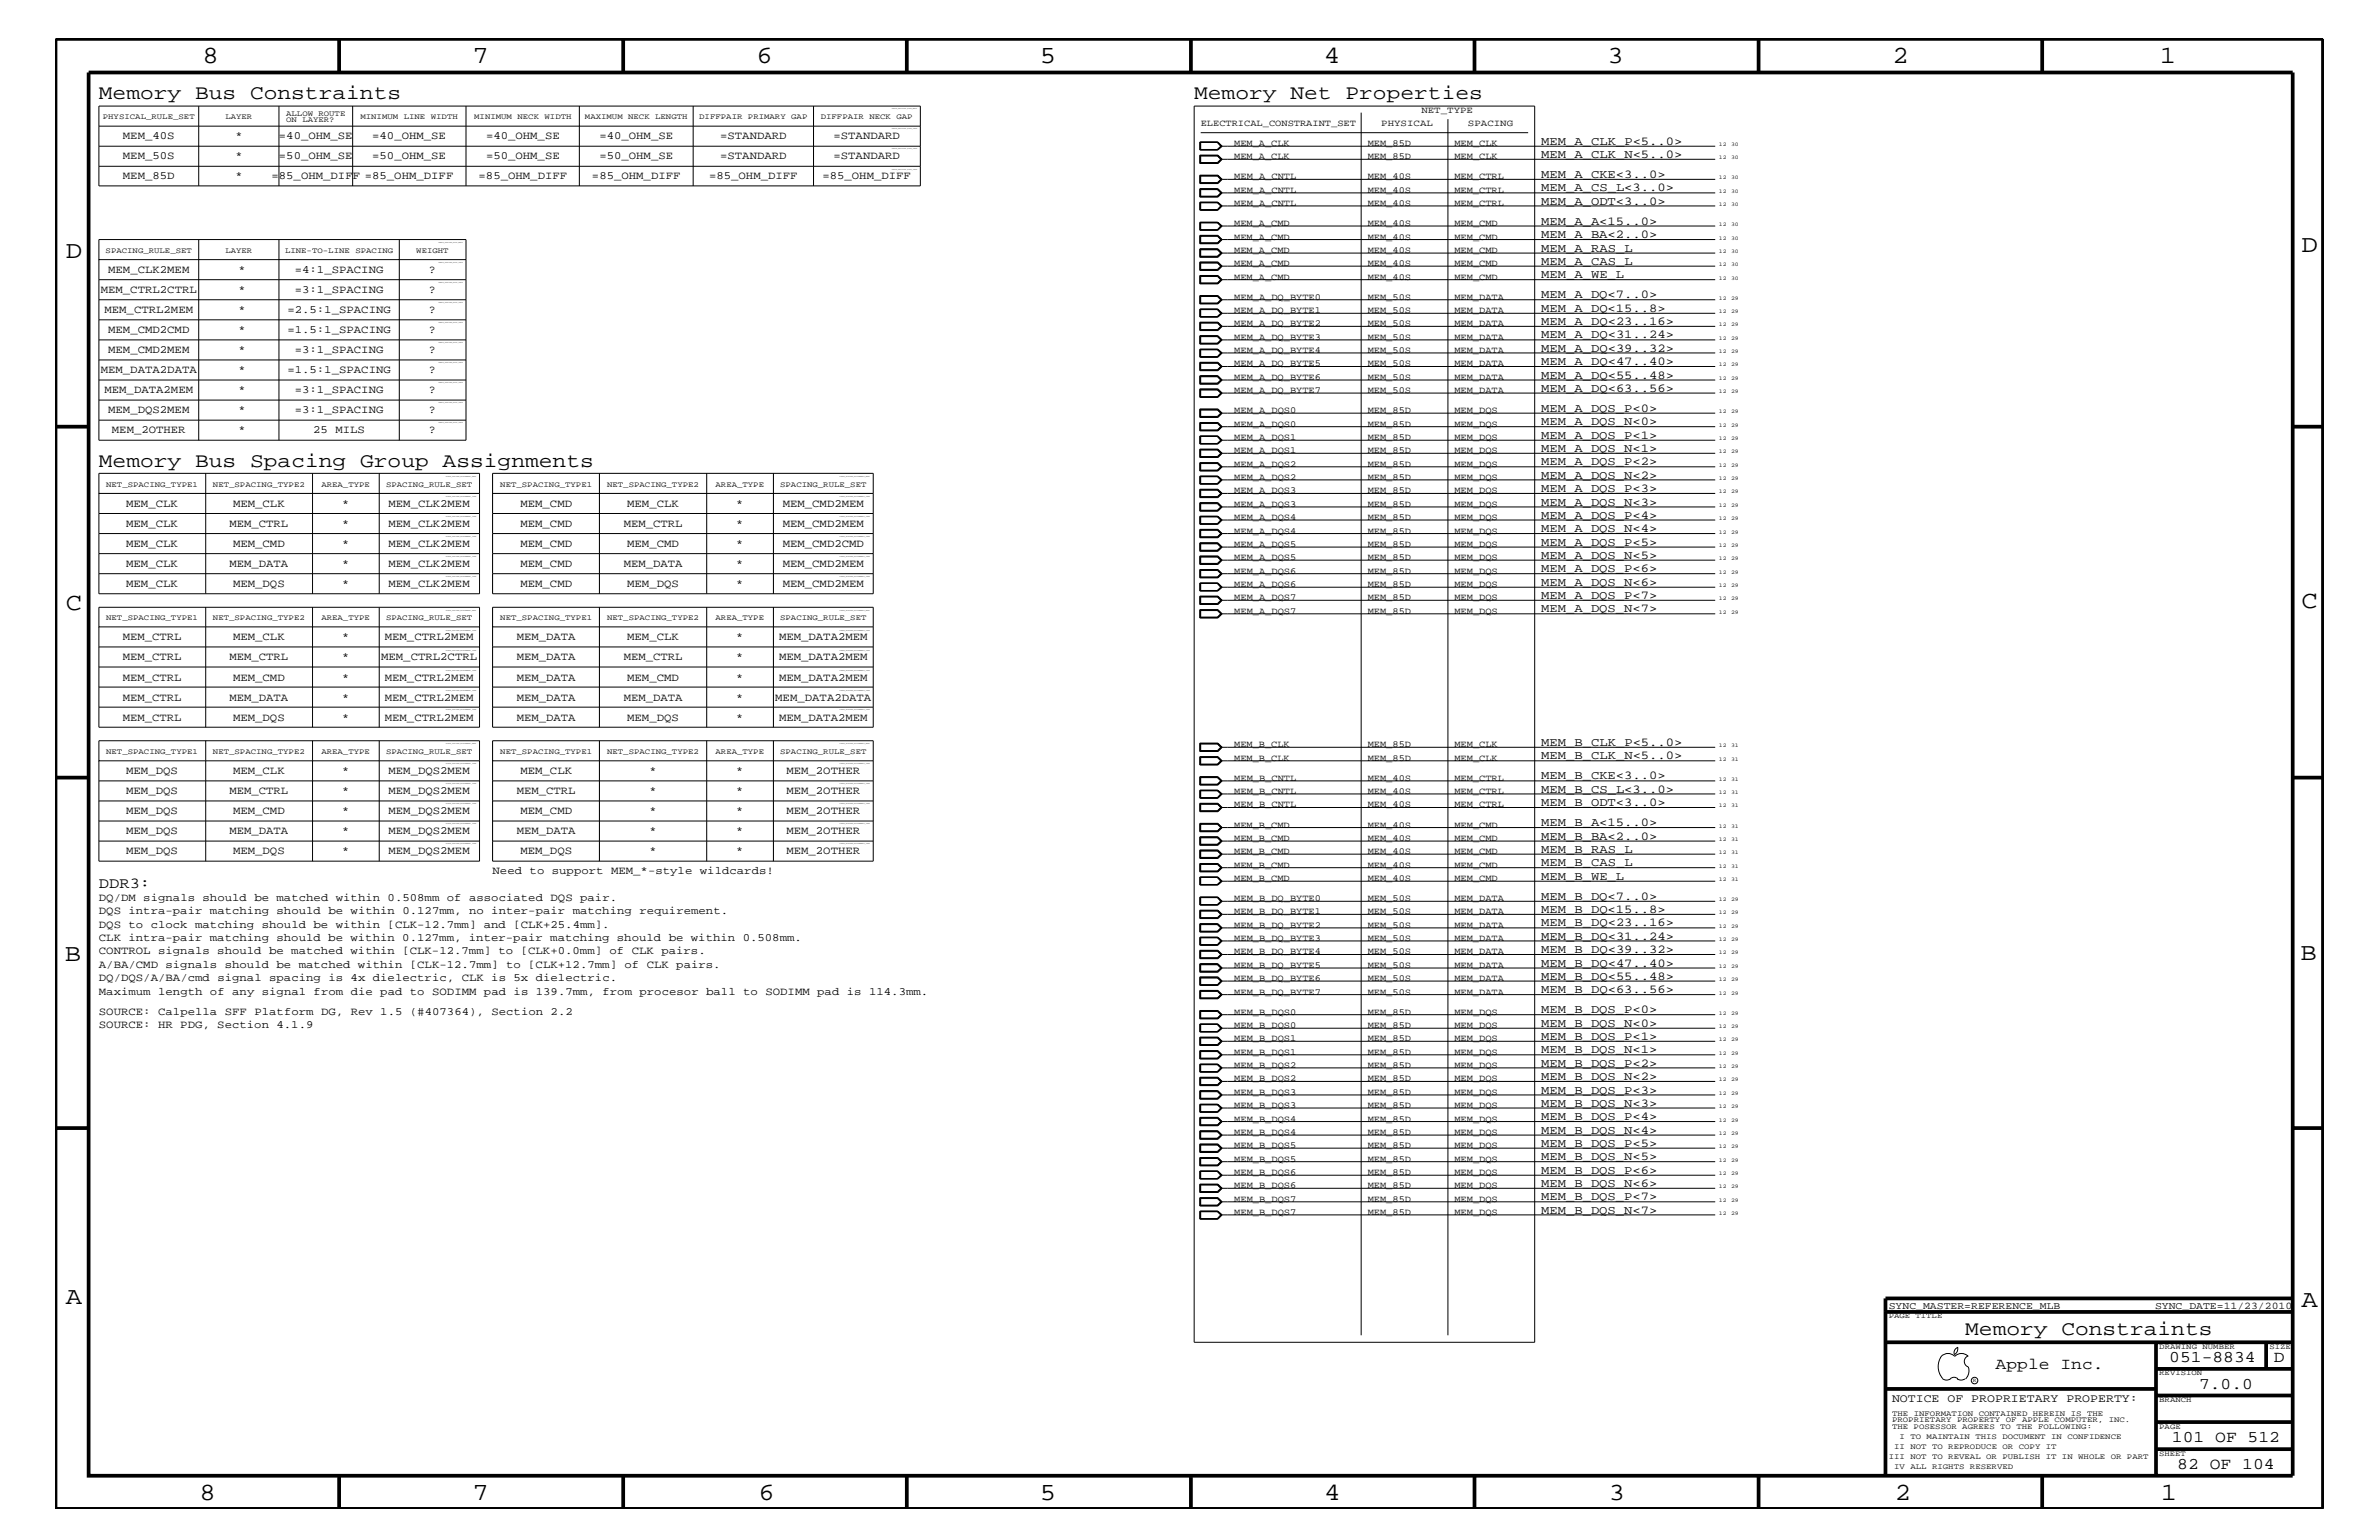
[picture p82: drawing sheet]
<svg xmlns="http://www.w3.org/2000/svg" width="432mm" height="279mm" viewBox="0 0 432 279" stroke-linecap="round" stroke-linejoin="round" font-family="sans-serif">
<defs><g id="words">
<g font-size="4.5">
<text x="36.7" y="11.5">8</text>
<text x="85.8" y="11.5">7</text>
<text x="137.3" y="11.5">6</text>
<text x="188.7" y="11.5">5</text>
<text x="240.3" y="11.5">4</text>
<text x="291.8" y="11.5">3</text>
<text x="343.5" y="11.5">2</text>
<text x="392" y="11.5">1</text>
<text x="11.9" y="46.8">D</text>
<text x="417.7" y="45.7">D</text>
<text x="11.9" y="110.6">C</text>
<text x="417.7" y="110.3">C</text>
<text x="11.8" y="174.3">B</text>
<text x="417.6" y="174.2">B</text>
<text x="11.9" y="236.7">A</text>
<text x="417.7" y="237.1">A</text>
<text x="36.2" y="272.1">8</text>
<text x="85.8" y="272.1">7</text>
<text x="137.7" y="272.1">6</text>
<text x="188.7" y="272.1">5</text>
<text x="240.4" y="272.1">4</text>
<text x="292" y="272.1">3</text>
<text x="343.9" y="272.1">2</text>
<text x="392.2" y="272.1">1</text>
</g>
<g font-size="3.7">
<text x="17.9" y="18">Memory Bus Constraints</text>
<text x="216.7" y="18">Memory Net Properties</text>
<text x="17.9" y="84.7">Memory Bus Spacing Group Assignments</text>
<text x="356.7" y="242.3">Memory Constraints</text>
</g>
<g font-size="3">
<text x="362.2" y="248.4">Apple Inc.</text>
<text x="393.7" y="247.1">051-8834</text>
<text x="399.2" y="252">7.0.0</text>
<text x="412.7" y="247.1">D</text>
<text x="394.2" y="261.6">101 OF 512</text>
<text x="395.2" y="266.6">82 OF 104</text>
</g>
<text font-size="2.8" x="17.9" y="161.1">DDR3:</text>
<g font-size="2.2">
<text x="279.7" y="26.3">MEM_A_CLK_P&lt;5..0&gt;</text>
<text x="279.7" y="28.6">MEM_A_CLK_N&lt;5..0&gt;</text>
<text x="279.7" y="34.7">MEM_A_CS_L&lt;3..0&gt;</text>
<text x="279.7" y="32.3">MEM_A_CKE&lt;3..0&gt;</text>
<text x="279.7" y="37.2">MEM_A_ODT&lt;3..0&gt;</text>
<text x="279.7" y="40.8">MEM_A_A&lt;15..0&gt;</text>
<text x="279.7" y="45.7">MEM_A_RAS_L</text>
<text x="279.7" y="43.2">MEM_A_BA&lt;2..0&gt;</text>
<text x="279.7" y="50.5">MEM_A_WE_L</text>
<text x="279.7" y="48">MEM_A_CAS_L</text>
<text x="279.7" y="54.1">MEM_A_DQ&lt;7..0&gt;</text>
<text x="279.7" y="56.6">MEM_A_DQ&lt;15..8&gt;</text>
<text x="279.7" y="59">MEM_A_DQ&lt;23..16&gt;</text>
<text x="279.7" y="61.4">MEM_A_DQ&lt;31..24&gt;</text>
<text x="279.7" y="63.9">MEM_A_DQ&lt;39..32&gt;</text>
<text x="279.7" y="66.2">MEM_A_DQ&lt;47..40&gt;</text>
<text x="279.7" y="68.7">MEM_A_DQ&lt;55..48&gt;</text>
<text x="279.7" y="71.1">MEM_A_DQ&lt;63..56&gt;</text>
<text x="279.7" y="74.7">MEM_A_DQS_P&lt;0&gt;</text>
<text x="279.7" y="77.2">MEM_A_DQS_N&lt;0&gt;</text>
<text x="279.7" y="79.6">MEM_A_DQS_P&lt;1&gt;</text>
<text x="279.7" y="82">MEM_A_DQS_N&lt;1&gt;</text>
<text x="279.7" y="84.4">MEM_A_DQS_P&lt;2&gt;</text>
<text x="279.7" y="89.3">MEM_A_DQS_P&lt;3&gt;</text>
<text x="279.7" y="86.9">MEM_A_DQS_N&lt;2&gt;</text>
<text x="279.7" y="91.7">MEM_A_DQS_N&lt;3&gt;</text>
<text x="279.7" y="94.2">MEM_A_DQS_P&lt;4&gt;</text>
<text x="279.7" y="96.5">MEM_A_DQS_N&lt;4&gt;</text>
<text x="279.7" y="101.4">MEM_A_DQS_N&lt;5&gt;</text>
<text x="279.7" y="99">MEM_A_DQS_P&lt;5&gt;</text>
<text x="279.7" y="103.8">MEM_A_DQS_P&lt;6&gt;</text>
<text x="279.7" y="106.3">MEM_A_DQS_N&lt;6&gt;</text>
<text x="279.7" y="111.1">MEM_A_DQS_N&lt;7&gt;</text>
<text x="279.7" y="108.7">MEM_A_DQS_P&lt;7&gt;</text>
<text x="279.7" y="135.3">MEM_B_CLK_P&lt;5..0&gt;</text>
<text x="279.7" y="137.8">MEM_B_CLK_N&lt;5..0&gt;</text>
<text x="279.7" y="143.9">MEM_B_CS_L&lt;3..0&gt;</text>
<text x="279.7" y="141.4">MEM_B_CKE&lt;3..0&gt;</text>
<text x="279.7" y="149.9">MEM_B_A&lt;15..0&gt;</text>
<text x="279.7" y="146.2">MEM_B_ODT&lt;3..0&gt;</text>
<text x="279.7" y="152.3">MEM_B_BA&lt;2..0&gt;</text>
<text x="279.7" y="154.7">MEM_B_RAS_L</text>
<text x="279.7" y="157.2">MEM_B_CAS_L</text>
<text x="279.7" y="159.6">MEM_B_WE_L</text>
<text x="279.7" y="163.3">MEM_B_DQ&lt;7..0&gt;</text>
<text x="279.7" y="165.6">MEM_B_DQ&lt;15..8&gt;</text>
<text x="279.7" y="168.1">MEM_B_DQ&lt;23..16&gt;</text>
<text x="279.7" y="170.5">MEM_B_DQ&lt;31..24&gt;</text>
<text x="279.7" y="172.9">MEM_B_DQ&lt;39..32&gt;</text>
<text x="279.7" y="175.4">MEM_B_DQ&lt;47..40&gt;</text>
<text x="279.7" y="177.7">MEM_B_DQ&lt;55..48&gt;</text>
<text x="279.7" y="180.2">MEM_B_DQ&lt;63..56&gt;</text>
<text x="279.7" y="183.8">MEM_B_DQS_P&lt;0&gt;</text>
<text x="279.7" y="186.3">MEM_B_DQS_N&lt;0&gt;</text>
<text x="279.7" y="188.7">MEM_B_DQS_P&lt;1&gt;</text>
<text x="279.7" y="191.1">MEM_B_DQS_N&lt;1&gt;</text>
<text x="279.7" y="193.6">MEM_B_DQS_P&lt;2&gt;</text>
<text x="279.7" y="195.9">MEM_B_DQS_N&lt;2&gt;</text>
<text x="279.7" y="198.4">MEM_B_DQS_P&lt;3&gt;</text>
<text x="279.7" y="200.9">MEM_B_DQS_N&lt;3&gt;</text>
<text x="279.7" y="203.2">MEM_B_DQS_P&lt;4&gt;</text>
<text x="279.7" y="205.7">MEM_B_DQS_N&lt;4&gt;</text>
<text x="279.7" y="208.1">MEM_B_DQS_P&lt;5&gt;</text>
<text x="279.7" y="210.5">MEM_B_DQS_N&lt;5&gt;</text>
<text x="279.7" y="213">MEM_B_DQS_P&lt;6&gt;</text>
<text x="279.7" y="215.3">MEM_B_DQS_N&lt;6&gt;</text>
<text x="279.7" y="217.8">MEM_B_DQS_P&lt;7&gt;</text>
<text x="279.7" y="220.2">MEM_B_DQS_N&lt;7&gt;</text>
</g>
<text font-size="2.1" x="343.4" y="254.4">NOTICE OF PROPRIETARY PROPERTY:</text>
<g font-size="2">
<text x="22.3" y="28.9">MEM_50S</text>
<text x="22.3" y="25.3">MEM_40S</text>
<text x="42.7" y="28.9">*</text>
<text x="42.7" y="25.3">*</text>
<text x="50.6" y="28.9">=50_OHM_SE</text>
<text x="50.6" y="25.3">=40_OHM_SE</text>
<text x="67.6" y="28.9">=50_OHM_SE</text>
<text x="67.6" y="25.3">=40_OHM_SE</text>
<text x="88.2" y="28.9">=50_OHM_SE</text>
<text x="88.2" y="25.3">=40_OHM_SE</text>
<text x="108.8" y="28.9">=50_OHM_SE</text>
<text x="108.8" y="25.3">=40_OHM_SE</text>
<text x="130.7" y="28.9">=STANDARD</text>
<text x="130.7" y="25.3">=STANDARD</text>
<text x="151.3" y="28.9">=STANDARD</text>
<text x="151.3" y="25.3">=STANDARD</text>
<text x="22.3" y="32.5">MEM_85D</text>
<text x="42.7" y="32.5">*</text>
<text x="49.3" y="32.5">=85_OHM_DIFF =85_OHM_DIFF</text>
<text x="86.9" y="32.5">=85_OHM_DIFF</text>
<text x="107.4" y="32.5">=85_OHM_DIFF</text>
<text x="128.7" y="32.5">=85_OHM_DIFF</text>
<text x="149.3" y="32.5">=85_OHM_DIFF</text>
<text x="18.3" y="53.2">MEM_CTRL2CTRL</text>
<text x="19.6" y="49.6">MEM_CLK2MEM</text>
<text x="43.3" y="53.2">*</text>
<text x="43.3" y="49.6">*</text>
<text x="53.5" y="53.2">=3:1_SPACING</text>
<text x="53.5" y="49.6">=4:1_SPACING</text>
<text x="77.9" y="53.2">?</text>
<text x="77.9" y="49.6">?</text>
<text x="19" y="56.8">MEM_CTRL2MEM</text>
<text x="43.3" y="56.8">*</text>
<text x="52.2" y="56.8">=2.5:1_SPACING</text>
<text x="77.9" y="56.8">?</text>
<text x="19.6" y="64">MEM_CMD2MEM</text>
<text x="19.6" y="60.4">MEM_CMD2CMD</text>
<text x="43.3" y="64">*</text>
<text x="43.3" y="60.4">*</text>
<text x="52.2" y="60.4">=1.5:1_SPACING</text>
<text x="53.5" y="64">=3:1_SPACING</text>
<text x="77.9" y="64">?</text>
<text x="77.9" y="60.4">?</text>
<text x="18.3" y="67.7">MEM_DATA2DATA</text>
<text x="19" y="71.3">MEM_DATA2MEM</text>
<text x="43.3" y="71.3">*</text>
<text x="43.3" y="67.7">*</text>
<text x="52.2" y="67.7">=1.5:1_SPACING</text>
<text x="53.5" y="71.3">=3:1_SPACING</text>
<text x="77.9" y="71.3">?</text>
<text x="77.9" y="67.7">?</text>
<text x="19.6" y="75">MEM_DQS2MEM</text>
<text x="43.3" y="75">*</text>
<text x="53.5" y="75">=3:1_SPACING</text>
<text x="77.9" y="75">?</text>
<text x="20.3" y="78.6">MEM_2OTHER</text>
<text x="43.3" y="78.6">*</text>
<text x="56.9" y="78.6">25 MILS</text>
<text x="77.9" y="78.6">?</text>
<text x="22.9" y="92">MEM_CLK</text>
<text x="22.9" y="95.6">MEM_CLK</text>
<text x="41.7" y="95.6">MEM_CTRL</text>
<text x="42.3" y="92">MEM_CLK</text>
<text x="62.1" y="95.6">*</text>
<text x="62.1" y="92">*</text>
<text x="70.5" y="95.6">MEM_CLK2MEM</text>
<text x="70.5" y="92">MEM_CLK2MEM</text>
<text x="94.4" y="92">MEM_CMD</text>
<text x="94.4" y="95.6">MEM_CMD</text>
<text x="113.2" y="95.6">MEM_CTRL</text>
<text x="113.8" y="92">MEM_CLK</text>
<text x="133.6" y="92">*</text>
<text x="133.6" y="95.6">*</text>
<text x="142.1" y="92">MEM_CMD2MEM</text>
<text x="142.1" y="95.6">MEM_CMD2MEM</text>
<text x="22.9" y="99.3">MEM_CLK</text>
<text x="42.3" y="99.3">MEM_CMD</text>
<text x="62.1" y="99.3">*</text>
<text x="70.5" y="99.3">MEM_CLK2MEM</text>
<text x="94.4" y="99.3">MEM_CMD</text>
<text x="113.8" y="99.3">MEM_CMD</text>
<text x="133.6" y="99.3">*</text>
<text x="142.1" y="99.3">MEM_CMD2CMD</text>
<text x="22.9" y="106.5">MEM_CLK</text>
<text x="22.9" y="102.9">MEM_CLK</text>
<text x="41.7" y="102.9">MEM_DATA</text>
<text x="42.3" y="106.5">MEM_DQS</text>
<text x="62.1" y="102.9">*</text>
<text x="62.1" y="106.5">*</text>
<text x="70.5" y="102.9">MEM_CLK2MEM</text>
<text x="70.5" y="106.5">MEM_CLK2MEM</text>
<text x="94.4" y="106.5">MEM_CMD</text>
<text x="94.4" y="102.9">MEM_CMD</text>
<text x="113.2" y="102.9">MEM_DATA</text>
<text x="113.8" y="106.5">MEM_DQS</text>
<text x="133.6" y="102.9">*</text>
<text x="133.6" y="106.5">*</text>
<text x="142.1" y="102.9">MEM_CMD2MEM</text>
<text x="142.1" y="106.5">MEM_CMD2MEM</text>
<text x="22.3" y="116.2">MEM_CTRL</text>
<text x="22.3" y="119.8">MEM_CTRL</text>
<text x="41.7" y="119.8">MEM_CTRL</text>
<text x="42.3" y="116.2">MEM_CLK</text>
<text x="62.1" y="119.8">*</text>
<text x="62.1" y="116.2">*</text>
<text x="69.2" y="119.8">MEM_CTRL2CTRL</text>
<text x="69.8" y="116.2">MEM_CTRL2MEM</text>
<text x="93.8" y="116.2">MEM_DATA</text>
<text x="93.8" y="119.8">MEM_DATA</text>
<text x="113.2" y="119.8">MEM_CTRL</text>
<text x="113.8" y="116.2">MEM_CLK</text>
<text x="133.6" y="116.2">*</text>
<text x="133.6" y="119.8">*</text>
<text x="141.4" y="116.2">MEM_DATA2MEM</text>
<text x="141.4" y="119.8">MEM_DATA2MEM</text>
<text x="22.3" y="123.5">MEM_CTRL</text>
<text x="42.3" y="123.5">MEM_CMD</text>
<text x="62.1" y="123.5">*</text>
<text x="69.8" y="123.5">MEM_CTRL2MEM</text>
<text x="93.8" y="123.5">MEM_DATA</text>
<text x="113.8" y="123.5">MEM_CMD</text>
<text x="133.6" y="123.5">*</text>
<text x="141.4" y="123.5">MEM_DATA2MEM</text>
<text x="22.3" y="130.8">MEM_CTRL</text>
<text x="22.3" y="127.1">MEM_CTRL</text>
<text x="41.7" y="127.1">MEM_DATA</text>
<text x="42.3" y="130.8">MEM_DQS</text>
<text x="62.1" y="127.1">*</text>
<text x="62.1" y="130.8">*</text>
<text x="69.8" y="127.1">MEM_CTRL2MEM</text>
<text x="69.8" y="130.8">MEM_CTRL2MEM</text>
<text x="93.8" y="130.8">MEM_DATA</text>
<text x="93.8" y="127.1">MEM_DATA</text>
<text x="113.2" y="127.1">MEM_DATA</text>
<text x="113.8" y="130.8">MEM_DQS</text>
<text x="133.6" y="130.8">*</text>
<text x="133.6" y="127.1">*</text>
<text x="140.7" y="127.1">MEM_DATA2DATA</text>
<text x="141.4" y="130.8">MEM_DATA2MEM</text>
<text x="22.9" y="140.4">MEM_DQS</text>
<text x="42.3" y="140.4">MEM_CLK</text>
<text x="62.1" y="140.4">*</text>
<text x="70.5" y="140.4">MEM_DQS2MEM</text>
<text x="94.4" y="140.4">MEM_CLK</text>
<text x="117.9" y="140.4">*</text>
<text x="133.6" y="140.4">*</text>
<text x="142.7" y="140.4">MEM_2OTHER</text>
<text x="22.9" y="147.7">MEM_DQS</text>
<text x="22.9" y="144">MEM_DQS</text>
<text x="41.7" y="144">MEM_CTRL</text>
<text x="42.3" y="147.7">MEM_CMD</text>
<text x="62.1" y="147.7">*</text>
<text x="62.1" y="144">*</text>
<text x="70.5" y="147.7">MEM_DQS2MEM</text>
<text x="70.5" y="144">MEM_DQS2MEM</text>
<text x="93.8" y="144">MEM_CTRL</text>
<text x="94.4" y="147.7">MEM_CMD</text>
<text x="117.9" y="147.7">*</text>
<text x="117.9" y="144">*</text>
<text x="133.6" y="147.7">*</text>
<text x="133.6" y="144">*</text>
<text x="142.7" y="147.7">MEM_2OTHER</text>
<text x="142.7" y="144">MEM_2OTHER</text>
<text x="22.9" y="155">MEM_DQS</text>
<text x="22.9" y="151.3">MEM_DQS</text>
<text x="41.7" y="151.3">MEM_DATA</text>
<text x="42.3" y="155">MEM_DQS</text>
<text x="62.1" y="155">*</text>
<text x="62.1" y="151.3">*</text>
<text x="70.5" y="151.3">MEM_DQS2MEM</text>
<text x="70.5" y="155">MEM_DQS2MEM</text>
<text x="93.8" y="151.3">MEM_DATA</text>
<text x="94.4" y="155">MEM_DQS</text>
<text x="117.9" y="155">*</text>
<text x="117.9" y="151.3">*</text>
<text x="133.6" y="155">*</text>
<text x="133.6" y="151.3">*</text>
<text x="142.7" y="155">MEM_2OTHER</text>
<text x="142.7" y="151.3">MEM_2OTHER</text>
<text x="89.4" y="158.6">Need to support MEM_*-style wildcards!</text>
<text x="17.9" y="165.9">DQS intra-pair matching should be within 0.127mm, no inter-pair matching requirement.</text>
<text x="17.9" y="163.5">DQ/DM signals should be matched within 0.508mm of associated DQS pair.</text>
<text x="17.9" y="170.7">CLK intra-pair matching should be within 0.127mm, inter-pair matching should be within 0.508mm.</text>
<text x="17.9" y="173.2">CONTROL signals should be matched within [CLK-12.7mm] to [CLK+0.0mm] of CLK pairs.</text>
<text x="17.9" y="168.3">DQS to clock matching should be within [CLK-12.7mm] and [CLK+25.4mm].</text>
<text x="17.9" y="175.6">A/BA/CMD signals should be matched within [CLK-12.7mm] to [CLK+12.7mm] of CLK pairs.</text>
<text x="17.9" y="178">DQ/DQS/A/BA/cmd signal spacing is 4x dielectric, CLK is 5x dielectric.</text>
<text x="17.9" y="180.5">Maximum length of any signal from die pad to SODIMM pad is 139.7mm, from procesor ball to SODIMM pad is 114.3mm.</text>
<text x="17.9" y="184.1">SOURCE: Calpella SFF Platform DG, Rev 1.5 (#407364), Section 2.2</text>
<text x="17.9" y="186.5">SOURCE: HR PDG, Section 4.1.9</text>
</g>
<g font-size="1.9">
<text x="342.8" y="237.4">SYNC_MASTER=REFERENCE_MLB</text>
<text x="391.2" y="237.4">SYNC_DATE=11/23/2010</text>
</g>
<g font-size="1.7">
<text x="217.9" y="22.9">ELECTRICAL_CONSTRAINT_SET</text>
<text x="250.7" y="22.9">PHYSICAL</text>
<text x="258" y="20.4">NET_TYPE</text>
<text x="266.4" y="22.9">SPACING</text>
<text x="224" y="26.5">MEM_A_CLK</text>
<text x="224" y="28.9">MEM_A_CLK</text>
<text x="248.2" y="26.5">MEM_85D</text>
<text x="248.2" y="28.9">MEM_85D</text>
<text x="264" y="26.5">MEM_CLK</text>
<text x="264" y="28.9">MEM_CLK</text>
<text x="224" y="35">MEM_A_CNTL</text>
<text x="224" y="32.5">MEM_A_CNTL</text>
<text x="248.2" y="35">MEM_40S</text>
<text x="248.2" y="32.5">MEM_40S</text>
<text x="264" y="35">MEM_CTRL</text>
<text x="264" y="32.5">MEM_CTRL</text>
<text x="224" y="37.4">MEM_A_CNTL</text>
<text x="224" y="41">MEM_A_CMD</text>
<text x="248.2" y="37.4">MEM_40S</text>
<text x="248.2" y="41">MEM_40S</text>
<text x="264" y="37.4">MEM_CTRL</text>
<text x="264" y="41">MEM_CMD</text>
<text x="224" y="45.9">MEM_A_CMD</text>
<text x="224" y="43.5">MEM_A_CMD</text>
<text x="248.2" y="45.9">MEM_40S</text>
<text x="248.2" y="43.5">MEM_40S</text>
<text x="264" y="45.9">MEM_CMD</text>
<text x="264" y="43.5">MEM_CMD</text>
<text x="224" y="50.7">MEM_A_CMD</text>
<text x="224" y="48.3">MEM_A_CMD</text>
<text x="248.2" y="50.7">MEM_40S</text>
<text x="248.2" y="48.3">MEM_40S</text>
<text x="264" y="50.7">MEM_CMD</text>
<text x="264" y="48.3">MEM_CMD</text>
<text x="224" y="54.4">MEM_A_DQ_BYTE0</text>
<text x="224" y="56.8">MEM_A_DQ_BYTE1</text>
<text x="224" y="59.2">MEM_A_DQ_BYTE2</text>
<text x="248.2" y="54.4">MEM_50S</text>
<text x="248.2" y="56.8">MEM_50S</text>
<text x="248.2" y="59.2">MEM_50S</text>
<text x="264" y="54.4">MEM_DATA</text>
<text x="264" y="56.8">MEM_DATA</text>
<text x="264" y="59.2">MEM_DATA</text>
<text x="224" y="61.7">MEM_A_DQ_BYTE3</text>
<text x="224" y="64">MEM_A_DQ_BYTE4</text>
<text x="248.2" y="61.7">MEM_50S</text>
<text x="248.2" y="64">MEM_50S</text>
<text x="264" y="61.7">MEM_DATA</text>
<text x="264" y="64">MEM_DATA</text>
<text x="224" y="66.5">MEM_A_DQ_BYTE5</text>
<text x="224" y="68.9">MEM_A_DQ_BYTE6</text>
<text x="224" y="71.3">MEM_A_DQ_BYTE7</text>
<text x="248.2" y="66.5">MEM_50S</text>
<text x="248.2" y="68.9">MEM_50S</text>
<text x="248.2" y="71.3">MEM_50S</text>
<text x="264" y="66.5">MEM_DATA</text>
<text x="264" y="68.9">MEM_DATA</text>
<text x="264" y="71.3">MEM_DATA</text>
<text x="224" y="75">MEM_A_DQS0</text>
<text x="224" y="77.4">MEM_A_DQS0</text>
<text x="248.2" y="75">MEM_85D</text>
<text x="248.2" y="77.4">MEM_85D</text>
<text x="264" y="75">MEM_DQS</text>
<text x="264" y="77.4">MEM_DQS</text>
<text x="224" y="79.9">MEM_A_DQS1</text>
<text x="224" y="82.2">MEM_A_DQS1</text>
<text x="248.2" y="79.9">MEM_85D</text>
<text x="248.2" y="82.2">MEM_85D</text>
<text x="264" y="79.9">MEM_DQS</text>
<text x="264" y="82.2">MEM_DQS</text>
<text x="224" y="84.7">MEM_A_DQS2</text>
<text x="224" y="89.5">MEM_A_DQS3</text>
<text x="224" y="87.1">MEM_A_DQS2</text>
<text x="248.2" y="84.7">MEM_85D</text>
<text x="248.2" y="89.5">MEM_85D</text>
<text x="248.2" y="87.1">MEM_85D</text>
<text x="264" y="84.7">MEM_DQS</text>
<text x="264" y="89.5">MEM_DQS</text>
<text x="264" y="87.1">MEM_DQS</text>
<text x="224" y="92">MEM_A_DQS3</text>
<text x="224" y="94.3">MEM_A_DQS4</text>
<text x="248.2" y="92">MEM_85D</text>
<text x="248.2" y="94.3">MEM_85D</text>
<text x="264" y="92">MEM_DQS</text>
<text x="264" y="94.3">MEM_DQS</text>
<text x="224" y="96.8">MEM_A_DQS4</text>
<text x="224" y="101.6">MEM_A_DQS5</text>
<text x="224" y="99.3">MEM_A_DQS5</text>
<text x="248.2" y="96.8">MEM_85D</text>
<text x="248.2" y="101.6">MEM_85D</text>
<text x="248.2" y="99.3">MEM_85D</text>
<text x="264" y="96.8">MEM_DQS</text>
<text x="264" y="101.6">MEM_DQS</text>
<text x="264" y="99.3">MEM_DQS</text>
<text x="224" y="104.1">MEM_A_DQS6</text>
<text x="224" y="106.5">MEM_A_DQS6</text>
<text x="248.2" y="104.1">MEM_85D</text>
<text x="248.2" y="106.5">MEM_85D</text>
<text x="264" y="104.1">MEM_DQS</text>
<text x="264" y="106.5">MEM_DQS</text>
<text x="224" y="111.4">MEM_A_DQS7</text>
<text x="224" y="108.9">MEM_A_DQS7</text>
<text x="248.2" y="111.4">MEM_85D</text>
<text x="248.2" y="108.9">MEM_85D</text>
<text x="264" y="111.4">MEM_DQS</text>
<text x="264" y="108.9">MEM_DQS</text>
<text x="224" y="135.6">MEM_B_CLK</text>
<text x="248.2" y="135.6">MEM_85D</text>
<text x="264" y="135.6">MEM_CLK</text>
<text x="224" y="141.7">MEM_B_CNTL</text>
<text x="224" y="138">MEM_B_CLK</text>
<text x="248.2" y="141.7">MEM_40S</text>
<text x="248.2" y="138">MEM_85D</text>
<text x="264" y="141.7">MEM_CTRL</text>
<text x="264" y="138">MEM_CLK</text>
<text x="224" y="144">MEM_B_CNTL</text>
<text x="224" y="146.5">MEM_B_CNTL</text>
<text x="248.2" y="144">MEM_40S</text>
<text x="248.2" y="146.5">MEM_40S</text>
<text x="264" y="144">MEM_CTRL</text>
<text x="264" y="146.5">MEM_CTRL</text>
<text x="224" y="152.6">MEM_B_CMD</text>
<text x="224" y="155">MEM_B_CMD</text>
<text x="224" y="150.1">MEM_B_CMD</text>
<text x="248.2" y="152.6">MEM_40S</text>
<text x="248.2" y="155">MEM_40S</text>
<text x="248.2" y="150.1">MEM_40S</text>
<text x="264" y="152.6">MEM_CMD</text>
<text x="264" y="155">MEM_CMD</text>
<text x="264" y="150.1">MEM_CMD</text>
<text x="224" y="157.4">MEM_B_CMD</text>
<text x="224" y="159.9">MEM_B_CMD</text>
<text x="248.2" y="157.4">MEM_40S</text>
<text x="248.2" y="159.9">MEM_40S</text>
<text x="264" y="157.4">MEM_CMD</text>
<text x="264" y="159.9">MEM_CMD</text>
<text x="224" y="163.5">MEM_B_DQ_BYTE0</text>
<text x="224" y="165.9">MEM_B_DQ_BYTE1</text>
<text x="248.2" y="163.5">MEM_50S</text>
<text x="248.2" y="165.9">MEM_50S</text>
<text x="264" y="163.5">MEM_DATA</text>
<text x="264" y="165.9">MEM_DATA</text>
<text x="224" y="168.3">MEM_B_DQ_BYTE2</text>
<text x="224" y="170.7">MEM_B_DQ_BYTE3</text>
<text x="224" y="173.2">MEM_B_DQ_BYTE4</text>
<text x="248.2" y="168.3">MEM_50S</text>
<text x="248.2" y="170.7">MEM_50S</text>
<text x="248.2" y="173.2">MEM_50S</text>
<text x="264" y="168.3">MEM_DATA</text>
<text x="264" y="170.7">MEM_DATA</text>
<text x="264" y="173.2">MEM_DATA</text>
<text x="224" y="175.6">MEM_B_DQ_BYTE5</text>
<text x="224" y="178">MEM_B_DQ_BYTE6</text>
<text x="248.2" y="175.6">MEM_50S</text>
<text x="248.2" y="178">MEM_50S</text>
<text x="264" y="175.6">MEM_DATA</text>
<text x="264" y="178">MEM_DATA</text>
<text x="224" y="180.5">MEM_B_DQ_BYTE7</text>
<text x="224" y="184.1">MEM_B_DQS0</text>
<text x="248.2" y="180.5">MEM_50S</text>
<text x="248.2" y="184.1">MEM_85D</text>
<text x="264" y="180.5">MEM_DATA</text>
<text x="264" y="184.1">MEM_DQS</text>
<text x="224" y="186.5">MEM_B_DQS0</text>
<text x="224" y="188.9">MEM_B_DQS1</text>
<text x="224" y="191.4">MEM_B_DQS1</text>
<text x="248.2" y="186.5">MEM_85D</text>
<text x="248.2" y="188.9">MEM_85D</text>
<text x="248.2" y="191.4">MEM_85D</text>
<text x="264" y="186.5">MEM_DQS</text>
<text x="264" y="188.9">MEM_DQS</text>
<text x="264" y="191.4">MEM_DQS</text>
<text x="224" y="193.7">MEM_B_DQS2</text>
<text x="224" y="196.2">MEM_B_DQS2</text>
<text x="248.2" y="193.7">MEM_85D</text>
<text x="248.2" y="196.2">MEM_85D</text>
<text x="264" y="193.7">MEM_DQS</text>
<text x="264" y="196.2">MEM_DQS</text>
<text x="224" y="198.7">MEM_B_DQS3</text>
<text x="224" y="201">MEM_B_DQS3</text>
<text x="224" y="203.5">MEM_B_DQS4</text>
<text x="248.2" y="198.7">MEM_85D</text>
<text x="248.2" y="201">MEM_85D</text>
<text x="248.2" y="203.5">MEM_85D</text>
<text x="264" y="198.7">MEM_DQS</text>
<text x="264" y="201">MEM_DQS</text>
<text x="264" y="203.5">MEM_DQS</text>
<text x="224" y="205.9">MEM_B_DQS4</text>
<text x="224" y="208.3">MEM_B_DQS5</text>
<text x="248.2" y="205.9">MEM_85D</text>
<text x="248.2" y="208.3">MEM_85D</text>
<text x="264" y="205.9">MEM_DQS</text>
<text x="264" y="208.3">MEM_DQS</text>
<text x="224" y="210.8">MEM_B_DQS5</text>
<text x="224" y="213.2">MEM_B_DQS6</text>
<text x="224" y="215.6">MEM_B_DQS6</text>
<text x="248.2" y="210.8">MEM_85D</text>
<text x="248.2" y="213.2">MEM_85D</text>
<text x="248.2" y="215.6">MEM_85D</text>
<text x="264" y="210.8">MEM_DQS</text>
<text x="264" y="213.2">MEM_DQS</text>
<text x="264" y="215.6">MEM_DQS</text>
<text x="224" y="218">MEM_B_DQS7</text>
<text x="224" y="220.4">MEM_B_DQS7</text>
<text x="248.2" y="218">MEM_85D</text>
<text x="248.2" y="220.4">MEM_85D</text>
<text x="264" y="218">MEM_DQS</text>
<text x="264" y="220.4">MEM_DQS</text>
</g>
<g font-size="1.4">
<text x="18.7" y="21.6">PHYSICAL_RULE_SET</text>
<text x="40.9" y="21.6">LAYER</text>
<text x="51.9" y="21">ALLOW ROUTE</text>
<text x="51.9" y="22.2">ON LAYER?</text>
<text x="65.4" y="21.6">MINIMUM LINE WIDTH</text>
<text x="86.1" y="21.6">MINIMUM NECK WIDTH</text>
<text x="106.2" y="21.6">MAXIMUM NECK LENGTH</text>
<text x="126.9" y="21.6">DIFFPAIR PRIMARY GAP</text>
<text x="149" y="21.6">DIFFPAIR NECK GAP</text>
<text x="19.2" y="45.9">SPACING_RULE_SET</text>
<text x="40.9" y="45.9">LAYER</text>
<text x="51.7" y="45.9">LINE-TO-LINE SPACING</text>
<text x="75.6" y="45.9">WEIGHT</text>
<text x="19.3" y="88.3">NET_SPACING_TYPE1</text>
<text x="38.7" y="88.3">NET_SPACING_TYPE2</text>
<text x="58.3" y="88.3">AREA_TYPE</text>
<text x="70.1" y="88.3">SPACING_RULE_SET</text>
<text x="90.8" y="88.3">NET_SPACING_TYPE1</text>
<text x="110.2" y="88.3">NET_SPACING_TYPE2</text>
<text x="129.9" y="88.3">AREA_TYPE</text>
<text x="141.6" y="88.3">SPACING_RULE_SET</text>
<text x="19.3" y="112.6">NET_SPACING_TYPE1</text>
<text x="38.7" y="112.6">NET_SPACING_TYPE2</text>
<text x="58.3" y="112.6">AREA_TYPE</text>
<text x="70.1" y="112.6">SPACING_RULE_SET</text>
<text x="90.8" y="112.6">NET_SPACING_TYPE1</text>
<text x="110.2" y="112.6">NET_SPACING_TYPE2</text>
<text x="129.9" y="112.6">AREA_TYPE</text>
<text x="141.6" y="112.6">SPACING_RULE_SET</text>
<text x="19.3" y="136.8">NET_SPACING_TYPE1</text>
<text x="38.7" y="136.8">NET_SPACING_TYPE2</text>
<text x="58.3" y="136.8">AREA_TYPE</text>
<text x="70.1" y="136.8">SPACING_RULE_SET</text>
<text x="90.8" y="136.8">NET_SPACING_TYPE1</text>
<text x="110.2" y="136.8">NET_SPACING_TYPE2</text>
<text x="129.9" y="136.8">AREA_TYPE</text>
<text x="141.6" y="136.8">SPACING_RULE_SET</text>
<text x="342.8" y="239.2">PAGE TITLE</text>
<text x="391.9" y="244.7">DRAWING NUMBER</text>
<text x="411.9" y="244.7">SIZE</text>
<text x="391.9" y="249.5">REVISION</text>
<text x="343.4" y="256.8">THE INFORMATION CONTAINED HEREIN IS THE</text>
<text x="391.9" y="254.4">BRANCH</text>
<text x="343.4" y="259.3">THE POSESSOR AGREES TO THE FOLLOWING:</text>
<text x="343.4" y="258">PROPRIETARY PROPERTY OF APPLE COMPUTER, INC.</text>
<text x="343.8" y="262.9">II NOT TO REPRODUCE OR COPY IT</text>
<text x="344.8" y="261.1">I TO MAINTAIN THIS DOCUMENT IN CONFIDENCE</text>
<text x="391.9" y="259.3">PAGE</text>
<text x="342.8" y="264.7">III NOT TO REVEAL OR PUBLISH IT IN WHOLE OR PART</text>
<text x="343.8" y="266.6">IV ALL RIGHTS RESERVED</text>
<text x="391.9" y="264.1">SHEET</text>
</g>
<g font-size="1">
<text x="312" y="26.5">12</text>
<text x="312" y="28.9">12</text>
<text x="314.2" y="26.5">30</text>
<text x="314.2" y="28.9">30</text>
<text x="312" y="35">12</text>
<text x="312" y="32.5">12</text>
<text x="314.2" y="35">30</text>
<text x="314.2" y="32.5">30</text>
<text x="312" y="37.4">12</text>
<text x="312" y="41">12</text>
<text x="314.2" y="37.4">30</text>
<text x="314.2" y="41">30</text>
<text x="312" y="45.9">12</text>
<text x="312" y="43.5">12</text>
<text x="314.2" y="45.9">30</text>
<text x="314.2" y="43.5">30</text>
<text x="312" y="50.7">12</text>
<text x="312" y="48.3">12</text>
<text x="314.2" y="50.7">30</text>
<text x="314.2" y="48.3">30</text>
<text x="312" y="54.4">12</text>
<text x="312" y="56.8">12</text>
<text x="312" y="59.2">12</text>
<text x="314.2" y="54.4">29</text>
<text x="314.2" y="56.8">29</text>
<text x="314.2" y="59.2">29</text>
<text x="312" y="61.7">12</text>
<text x="312" y="64">12</text>
<text x="314.2" y="61.7">29</text>
<text x="314.2" y="64">29</text>
<text x="312" y="66.5">12</text>
<text x="312" y="68.9">12</text>
<text x="312" y="71.3">12</text>
<text x="314.2" y="66.5">29</text>
<text x="314.2" y="68.9">29</text>
<text x="314.2" y="71.3">29</text>
<text x="312" y="75">12</text>
<text x="312" y="77.4">12</text>
<text x="314.2" y="75">29</text>
<text x="314.2" y="77.4">29</text>
<text x="312" y="79.9">12</text>
<text x="312" y="82.2">12</text>
<text x="314.2" y="79.9">29</text>
<text x="314.2" y="82.2">29</text>
<text x="312" y="84.7">12</text>
<text x="312" y="89.5">12</text>
<text x="312" y="87.1">12</text>
<text x="314.2" y="84.7">29</text>
<text x="314.2" y="89.5">29</text>
<text x="314.2" y="87.1">29</text>
<text x="312" y="92">12</text>
<text x="312" y="94.3">12</text>
<text x="314.2" y="92">29</text>
<text x="314.2" y="94.3">29</text>
<text x="312" y="96.8">12</text>
<text x="312" y="101.6">12</text>
<text x="312" y="99.3">12</text>
<text x="314.2" y="96.8">29</text>
<text x="314.2" y="101.6">29</text>
<text x="314.2" y="99.3">29</text>
<text x="312" y="104.1">12</text>
<text x="312" y="106.5">12</text>
<text x="314.2" y="104.1">29</text>
<text x="314.2" y="106.5">29</text>
<text x="312" y="111.4">12</text>
<text x="312" y="108.9">12</text>
<text x="314.2" y="111.4">29</text>
<text x="314.2" y="108.9">29</text>
<text x="312" y="135.6">12</text>
<text x="314.2" y="135.6">31</text>
<text x="312" y="141.7">12</text>
<text x="312" y="138">12</text>
<text x="314.2" y="141.7">31</text>
<text x="314.2" y="138">31</text>
<text x="312" y="144">12</text>
<text x="312" y="146.5">12</text>
<text x="314.2" y="144">31</text>
<text x="314.2" y="146.5">31</text>
<text x="312" y="152.6">12</text>
<text x="312" y="155">12</text>
<text x="312" y="150.1">12</text>
<text x="314.2" y="152.6">31</text>
<text x="314.2" y="155">31</text>
<text x="314.2" y="150.1">31</text>
<text x="312" y="157.4">12</text>
<text x="312" y="159.9">12</text>
<text x="314.2" y="157.4">31</text>
<text x="314.2" y="159.9">31</text>
<text x="312" y="163.5">12</text>
<text x="312" y="165.9">12</text>
<text x="314.2" y="163.5">29</text>
<text x="314.2" y="165.9">29</text>
<text x="312" y="168.3">12</text>
<text x="312" y="170.7">12</text>
<text x="312" y="173.2">12</text>
<text x="314.2" y="168.3">29</text>
<text x="314.2" y="170.7">29</text>
<text x="314.2" y="173.2">29</text>
<text x="312" y="175.6">12</text>
<text x="312" y="178">12</text>
<text x="314.2" y="175.6">29</text>
<text x="314.2" y="178">29</text>
<text x="312" y="180.5">12</text>
<text x="312" y="184.1">12</text>
<text x="314.2" y="180.5">29</text>
<text x="314.2" y="184.1">29</text>
<text x="312" y="186.5">12</text>
<text x="312" y="188.9">12</text>
<text x="312" y="191.4">12</text>
<text x="314.2" y="186.5">29</text>
<text x="314.2" y="188.9">29</text>
<text x="314.2" y="191.4">29</text>
<text x="312" y="193.7">12</text>
<text x="312" y="196.2">12</text>
<text x="314.2" y="193.7">29</text>
<text x="314.2" y="196.2">29</text>
<text x="312" y="198.7">12</text>
<text x="312" y="201">12</text>
<text x="312" y="203.5">12</text>
<text x="314.2" y="198.7">29</text>
<text x="314.2" y="201">29</text>
<text x="314.2" y="203.5">29</text>
<text x="312" y="205.9">12</text>
<text x="312" y="208.3">12</text>
<text x="314.2" y="205.9">29</text>
<text x="314.2" y="208.3">29</text>
<text x="312" y="210.8">12</text>
<text x="312" y="213.2">12</text>
<text x="312" y="215.6">12</text>
<text x="314.2" y="210.8">29</text>
<text x="314.2" y="213.2">29</text>
<text x="314.2" y="215.6">29</text>
<text x="312" y="218">12</text>
<text x="312" y="220.4">12</text>
<text x="314.2" y="218">29</text>
<text x="314.2" y="220.4">29</text>
<text x="358.1" y="250.7">R</text>
</g>
<g font-size=".3">
<text x="161.9" y="23.5">TABLE_PHYSICAL_RULE_ITEM</text>
<text x="161.9" y="19.8">TABLE_PHYSICAL_RULE_HEAD</text>
<text x="161.9" y="27.1">TABLE_PHYSICAL_RULE_ITEM</text>
<text x="161.9" y="30.8">TABLE_PHYSICAL_RULE_ITEM</text>
<text x="79.6" y="47.7">TABLE_SPACING_RULE_ITEM</text>
<text x="79.6" y="44.1">TABLE_SPACING_RULE_HEAD</text>
<text x="79.6" y="51.3">TABLE_SPACING_RULE_ITEM</text>
<text x="79.6" y="58.6">TABLE_SPACING_RULE_ITEM</text>
<text x="79.6" y="55">TABLE_SPACING_RULE_ITEM</text>
<text x="79.6" y="65.9">TABLE_SPACING_RULE_ITEM</text>
<text x="79.6" y="62.3">TABLE_SPACING_RULE_ITEM</text>
<text x="79.6" y="69.5">TABLE_SPACING_RULE_ITEM</text>
<text x="79.6" y="73.2">TABLE_SPACING_RULE_ITEM</text>
<text x="79.6" y="76.8">TABLE_SPACING_RULE_ITEM</text>
<text x="80.9" y="86.5">TABLE_SPACING_ASSIGNMENT_HEAD</text>
<text x="152.4" y="86.5">TABLE_SPACING_ASSIGNMENT_HEAD</text>
<text x="80.9" y="93.8">TABLE_SPACING_ASSIGNMENT_ITEM</text>
<text x="80.9" y="90.1">TABLE_SPACING_ASSIGNMENT_ITEM</text>
<text x="152.4" y="90.1">TABLE_SPACING_ASSIGNMENT_ITEM</text>
<text x="152.4" y="93.8">TABLE_SPACING_ASSIGNMENT_ITEM</text>
<text x="80.9" y="101">TABLE_SPACING_ASSIGNMENT_ITEM</text>
<text x="80.9" y="97.4">TABLE_SPACING_ASSIGNMENT_ITEM</text>
<text x="152.4" y="97.4">TABLE_SPACING_ASSIGNMENT_ITEM</text>
<text x="152.4" y="101">TABLE_SPACING_ASSIGNMENT_ITEM</text>
<text x="80.9" y="104.7">TABLE_SPACING_ASSIGNMENT_ITEM</text>
<text x="152.4" y="104.7">TABLE_SPACING_ASSIGNMENT_ITEM</text>
<text x="80.9" y="110.8">TABLE_SPACING_ASSIGNMENT_HEAD</text>
<text x="152.4" y="110.8">TABLE_SPACING_ASSIGNMENT_HEAD</text>
<text x="80.9" y="118.1">TABLE_SPACING_ASSIGNMENT_ITEM</text>
<text x="80.9" y="114.4">TABLE_SPACING_ASSIGNMENT_ITEM</text>
<text x="152.4" y="114.4">TABLE_SPACING_ASSIGNMENT_ITEM</text>
<text x="152.4" y="118.1">TABLE_SPACING_ASSIGNMENT_ITEM</text>
<text x="80.9" y="125.3">TABLE_SPACING_ASSIGNMENT_ITEM</text>
<text x="80.9" y="121.7">TABLE_SPACING_ASSIGNMENT_ITEM</text>
<text x="152.4" y="121.7">TABLE_SPACING_ASSIGNMENT_ITEM</text>
<text x="152.4" y="125.3">TABLE_SPACING_ASSIGNMENT_ITEM</text>
<text x="80.9" y="128.9">TABLE_SPACING_ASSIGNMENT_ITEM</text>
<text x="152.4" y="128.9">TABLE_SPACING_ASSIGNMENT_ITEM</text>
<text x="80.9" y="135">TABLE_SPACING_ASSIGNMENT_HEAD</text>
<text x="152.4" y="135">TABLE_SPACING_ASSIGNMENT_HEAD</text>
<text x="80.9" y="138.6">TABLE_SPACING_ASSIGNMENT_ITEM</text>
<text x="80.9" y="142.3">TABLE_SPACING_ASSIGNMENT_ITEM</text>
<text x="152.4" y="138.6">TABLE_SPACING_ASSIGNMENT_ITEM</text>
<text x="152.4" y="142.3">TABLE_SPACING_ASSIGNMENT_ITEM</text>
<text x="80.9" y="149.5">TABLE_SPACING_ASSIGNMENT_ITEM</text>
<text x="80.9" y="145.9">TABLE_SPACING_ASSIGNMENT_ITEM</text>
<text x="152.4" y="145.9">TABLE_SPACING_ASSIGNMENT_ITEM</text>
<text x="152.4" y="149.5">TABLE_SPACING_ASSIGNMENT_ITEM</text>
<text x="80.9" y="153.2">TABLE_SPACING_ASSIGNMENT_ITEM</text>
<text x="152.4" y="153.2">TABLE_SPACING_ASSIGNMENT_ITEM</text>
</g>
</g></defs>
<g fill="none" stroke="#000" stroke-width=".18">
<path d="M17.9 19.2h149.1v14.5h-149.1zM36.1 19.2v14.5M50.6 19.2v14.5M64 19.2v14.5M84.6 19.2v14.5M105.2 19.2v14.5M125.8 19.2v14.5M147.7 19.2v14.5M216.7 19.2h61.9v224.3h-61.9zM17.9 26.5h149.1M17.9 30.2h149.1M17.9 22.9h149.1"/>
<path d="M217.8 28.1h3.3l.7 .8-.7 .8h-3.3zM217.8 25.8h3.3l.7 .7-.7 .7h-3.3zM217.8 31.8h3.3l.7 .7-.7 .8h-3.3zM217.8 34.2h3.3l.7 .8-.7 .8h-3.3zM217.8 36.7h3.3l.7 .7-.7 .7h-3.3zM217.8 25.8v1.4M217.8 36.7v1.4M217.8 27.1h3.2M217.8 25.9h3.2M217.8 38h3.2M217.8 36.8h3.2M217.9 28.3h3.1l.6 .6-.6 .6h-3.1z"/>
<path d="M217.9 25.9v1.2M217.9 31.9h3.1l.6 .6-.6 .6h-3.1zM217.9 34.4h3.1l.6 .6-.6 .6h-3.1zM217.9 36.8v1.2M217.9 24.1h59.5M221 28.2l.7 .7-.7 .7h-3.2M221 28.2l.7 .7-.7 .8M221 28.2h-3.2v1.5M221 31.9h-3.2v1.3h3.2M221 34.3h-3.2v1.4h3.2M221 25.9l.7 .6-.7 .6M221 25.8l.7 .7-.7 .7"/>
<path d="M221 25.9l.6 .6M221 31.9l.7 .6-.7 .7M221 34.3l.7 .7-.7 .7M221 36.8l.7 .6-.7 .6M221 36.7l.7 .7-.7 .7M221 36.8l.6 .6M221.6 28.9h89.7M221.6 26.5l-.6 .6M221.6 26.5h89.7M221.6 32.5h89.7M221.6 35h89.7M221.6 37.4l-.6 .6"/>
<path d="M221.6 37.4h89.7M247.1 20.4v221.9M262.8 21.6v220.7M17.9 47.1v32.8h66.7v-36.4h-66.7v3.6h66.7M17.9 50.7h66.7M17.9 54.4h66.7M17.9 58h66.7M36.1 43.5v36.4M50.6 43.5v36.4M72.5 43.5v36.4M217.8 40.3h3.3l.7 .7-.7 .8h-3.3zM217.8 42.7h3.3l.7 .8-.7 .7h-3.3z"/>
<path d="M217.8 45.2h3.3l.7 .7-.7 .8h-3.3zM217.8 47.5h3.3l.7 .8-.7 .8h-3.3zM217.8 50h3.3l.7 .7-.7 .8h-3.3zM217.8 53.6h3.3l.7 .8-.7 .7h-3.3zM217.8 56.1h3.3l.7 .7-.7 .7h-3.3zM217.8 58.4h3.3l.7 .8-.7 .8h-3.3zM217.8 40.3v1.5M217.8 45.2v1.4h3.2l.7-.7-.7-.7M217.8 49.1v-1.5h3.2l.7 .7-.7 .8M217.8 56.1v1.4M217.8 47.7h3.2M217.8 46.5h3.2"/>
<path d="M217.8 45.2h3.2l.7 .7-.7 .6M217.8 57.4h3.2M217.8 56.2h3.2M217.8 41.7h3.2M217.8 40.4h3.2M217.9 40.4v1.3M217.9 42.9h3.1l.6 .6-.6 .6h-3.1zM217.9 47.7v1.2h3.1l.6-.6M217.9 50.2h3.1l.6 .5-.6 .6h-3.1zM217.9 53.8h3.1l.6 .6-.6 .6h-3.1zM217.9 56.2v1.2M217.9 58.6h3.1l.6 .6-.6 .6h-3.1z"/>
<path d="M221 42.8h-3.2v1.3h3.2M221 50.1h-3.2v1.3h3.2M221 53.7h-3.2v1.4h3.2M221 58.5h-3.2v1.4h3.2M221 42.8l.7 .7-.7 .6M221 47.7l.7 .6-.7 .7h-3.2M221 47.7l.6 .6M221 50.1l.7 .6-.7 .7M221 53.7l.7 .7-.7 .7M221 58.5l.7 .7-.7 .7M221 56.2l.7 .6-.7 .6M221 56.1l.7 .7-.7 .7"/>
<path d="M221 56.2l.6 .6M221 40.4l.7 .6-.7 .7M221 40.3l.7 .7-.7 .8M221 40.4l.6 .6M221.6 45.9l-.6-.6h-3.1v1.2M221.6 43.5h89.7M221.6 48.3h89.7M221.6 45.9l-.6 .6M221.6 45.9h89.7M221.6 50.7h89.7M221.6 54.4h89.7M221.6 59.2h89.7"/>
<path d="M221.6 56.8l-.6 .6M221.6 56.8h89.7M221.6 41l-.6 .7M221.6 41h89.7M17.9 68.9h66.7M17.9 61.7h66.7M17.9 72.6h66.7M17.9 76.2h66.7M17.9 65.3h66.7M217.8 60.9h3.3l.7 .8-.7 .7h-3.3zM217.8 63.4h3.3l.7 .6-.7 .8h-3.3zM217.8 65.7h3.3l.7 .8-.7 .8h-3.3z"/>
<path d="M217.8 68.2h3.3l.7 .7-.7 .8h-3.3zM217.8 70.6h3.3l.7 .7-.7 .8h-3.3zM217.8 74.2h3.3l.7 .8-.7 .7h-3.3zM217.8 76.7h3.3l.7 .7-.7 .8h-3.3zM217.8 79.1h3.3l.7 .8-.7 .6h-3.3zM217.8 63.4v1.4M217.8 68.2v1.4h3.2l.7-.7-.7-.7M217.8 72.1v-1.5h3.2l.7 .7-.7 .8M217.8 75.7v-1.4h3.2l.7 .7-.7 .7M217.8 79.1v1.4M217.8 74.4h3.2M217.8 79.2h3.2"/>
<path d="M217.8 72h3.2M217.8 70.7h3.2M217.8 69.5h3.2M217.8 68.3h3.2l.7 .6-.7 .6M217.8 64.7h3.2M217.8 63.4h3.2M217.9 61.1h3.1l.6 .6-.6 .6h-3.1zM217.9 63.4v1.3M217.9 65.9h3.1l.6 .6-.6 .6h-3.1zM217.9 70.7v1.3M217.9 74.4v1.2h3.1l.6-.6M217.9 76.8h3.1l.6 .6-.6 .6h-3.1z"/>
<path d="M217.9 79.2v1.3M221 61h-3.2v1.3h3.2M221 65.8h-3.2v1.4h3.2M221 76.7h-3.2v1.4h3.2M221 74.4l.7 .6-.7 .6h-3.2M221 74.4l.6 .6M221 76.7l.7 .7-.7 .7M221 79.2l.7 .7-.7 .6M221 79.1l.7 .8-.7 .6M221 79.2l.6 .7M221 70.7l.7 .6-.7 .7M221 70.7l.6 .6"/>
<path d="M221 65.8l.7 .7-.7 .7M221 63.4l.7 .6-.7 .7M221 63.4l.7 .6-.7 .8M221 63.4l.6 .6M221 61l.7 .7-.7 .6M221.6 68.9l-.6-.5h-3.1v1.1M221.6 75h89.7M221.6 77.4h89.7M221.6 79.9l-.6 .6M221.6 79.9h89.7M221.6 71.3l-.6 .7M221.6 71.3h89.7"/>
<path d="M221.6 68.9l-.6 .6M221.6 68.9h89.7M221.6 66.5h89.7M221.6 64l-.6 .7M221.6 64h89.7M221.6 61.7h89.7M17.9 89.5v18.2h69.1v-21.8h-69.1v3.6h69.1M17.9 96.8h69.1M17.9 93.2h69.1M37.3 85.9v21.8M56.7 85.9v21.8M68.8 85.9v21.8"/>
<path d="M89.4 89.5v18.2h69.1v-21.8h-69.1v3.6h69.1M89.4 96.8h69.1M89.4 93.2h69.1M108.8 85.9v21.8M128.3 85.9v21.8M140.4 85.9v21.8M217.8 81.5h3.3l.7 .7-.7 .8h-3.3zM217.8 83.9h3.3l.7 .8-.7 .8h-3.3zM217.8 86.4h3.3l.7 .7-.7 .7h-3.3zM217.8 88.8h3.3l.7 .7-.7 .8h-3.3zM217.8 91.2h3.3l.7 .8-.7 .7h-3.3zM217.8 93.7h3.3l.7 .6-.7 .8h-3.3z"/>
<path d="M217.8 96h3.3l.7 .8-.7 .8h-3.3zM217.8 98.5h3.3l.7 .8-.7 .7h-3.3zM217.8 86.4v1.4M217.8 91.2v1.5h3.2M217.8 93.7v1.4M217.8 98.5v1.4h3.2l.7-.6-.7-.8M217.8 99.9h3.2M217.8 98.6h3.2l.7 .7-.7 .6M217.8 95h3.2M217.8 93.8h3.2M217.8 91.3h3.2l.7 .7-.7 .7M217.8 87.7h3.2"/>
<path d="M217.8 86.5h3.2M217.8 80.5h3.2M217.9 81.6h3.1l.6 .6-.6 .6h-3.1zM217.9 84.1h3.1l.6 .6-.6 .6h-3.1zM217.9 86.5v1.2M217.9 88.9h3.1l.6 .6-.6 .6h-3.1zM217.9 91.4h3.1l.6 .6-.6 .6h-3.1zM217.9 93.8v1.2M217.9 96.2h3.1l.6 .6-.6 .6h-3.1zM221 81.6h-3.2v1.4M221 84h-3.2v1.4h3.2M221 88.8h-3.2v1.4h3.2"/>
<path d="M221 96.1h-3.2v1.4h3.2M221 96.1l.7 .7-.7 .7M221 93.8l.7 .5-.7 .7M221 93.7l.7 .6-.7 .8M221 93.8l.6 .5M221 91.2l.7 .8-.7 .7M221 88.8l.7 .7-.7 .7M221 86.5l.7 .6-.7 .6M221 86.4l.7 .7-.7 .7M221 86.5l.6 .6M221 84l.7 .7-.7 .7M221 81.6l.7 .6-.7 .7h-3.2"/>
<path d="M221 81.6l.7 .6-.7 .8M221.6 99.3l-.6-.6h-3.1v1.2M221.6 99.3l-.6 .6M221.6 99.3h89.7M221.6 96.8h89.7M221.6 94.3l-.6 .7M221.6 94.3h89.7M221.6 92h89.7M221.6 89.5h89.7M221.6 87.1l-.6 .6M221.6 87.1h89.7M221.6 84.7h89.7"/>
<path d="M221.6 82.2h89.7M17.9 113.7v18.2h69.1v-21.7h-69.1v3.5h69.1M17.9 104.1h69.1M17.9 117.4h69.1M17.9 100.4h69.1M37.3 110.2v21.7M56.7 110.2v21.7M68.8 110.2v21.7M89.4 113.7v18.2h69.1v-21.7h-69.1v3.5h69.1M89.4 104.1h69.1M89.4 117.4h69.1M89.4 100.4h69.1"/>
<path d="M108.8 110.2v21.7M128.3 110.2v21.7M140.4 110.2v21.7M217.8 100.9h3.3l.7 .7-.7 .8h-3.3zM217.8 103.3h3.3l.7 .8-.7 .7h-3.3zM217.8 105.8h3.3l.7 .7-.7 .7h-3.3zM217.8 108.1h3.3l.7 .8-.7 .8h-3.3zM217.8 110.6h3.3l.7 .8-.7 .7h-3.3zM217.8 102.4v-1.4h3.2l.7 .6-.7 .8M217.8 105.8v1.4M217.8 107.1h3.2M217.8 105.9h3.2"/>
<path d="M217.8 101h3.2M217.9 101v1.2h3.1l.6-.6M217.9 103.5h3.1l.6 .6-.6 .6h-3.1zM217.9 105.9v1.2M217.9 108.3h3.1l.6 .6-.6 .6h-3.1zM217.9 110.8h3.1l.6 .6-.6 .6h-3.1zM221 103.4h-3.2v1.4h3.2M221 108.2h-3.2v1.5M221 110.7h-3.2v1.3h3.2M221 105.9l.7 .6-.7 .6M221 105.8l.7 .7-.7 .7M221 105.9l.6 .6"/>
<path d="M221 110.7l.7 .7-.7 .6M221 108.2l.7 .7-.7 .7h-3.2M221 108.2l.7 .7-.7 .8M221 103.4l.7 .7-.7 .7M221 101l.7 .6-.7 .7h-3.2M221 101l.6 .6M221.6 106.5l-.6 .6M221.6 106.5h89.7M221.6 111.4h89.7M221.6 108.9h89.7M221.6 104.1h89.7M221.6 101.6h89.7"/>
<path d="M17.9 138v18.2h69.1v-21.8h-69.1v3.6h69.1M17.9 128.3h69.1M17.9 124.7h69.1M17.9 121h69.1M37.3 134.4v21.8M56.7 134.4v21.8M68.8 134.4v21.8M89.4 138v18.2h69.1v-21.8h-69.1v3.6h69.1M89.4 128.3h69.1M89.4 124.7h69.1M89.4 121h69.1M108.8 134.4v21.8"/>
<path d="M128.3 134.4v21.8M140.4 134.4v21.8M217.8 134.8h3.3l.7 .8-.7 .7h-3.3zM217.8 137.3h3.3l.7 .7-.7 .8h-3.3zM217.9 135h3.1l.6 .6-.6 .6h-3.1zM217.9 137.4h3.1l.6 .6-.6 .6h-3.1zM221 134.9h-3.2v1.4M221 137.4h-3.2v1.3h3.2M221 134.9l.7 .7-.7 .7h-3.2M221 134.9l.7 .7-.7 .7M221 137.4l.7 .6-.7 .7M221.6 135.6h89.7"/>
<path d="M221.6 138h89.7M17.9 152.6h69.1M17.9 141.7h69.1M17.9 149h69.1M17.9 145.3h69.1M89.4 152.6h69.1M89.4 141.7h69.1M89.4 149h69.1M89.4 145.3h69.1M217.8 140.9h3.3l.7 .8-.7 .7h-3.3zM217.8 143.4h3.3l.7 .6-.7 .8h-3.3zM217.8 145.7h3.3l.7 .8-.7 .8h-3.3z"/>
<path d="M217.8 149.4h3.3l.7 .7-.7 .8h-3.3zM217.8 151.8h3.3l.7 .8-.7 .8h-3.3zM217.8 154.2h3.3l.7 .8-.7 .7h-3.3zM217.8 156.7h3.3l.7 .7-.7 .8h-3.3zM217.8 159.1h3.3l.7 .8-.7 .7h-3.3zM217.8 143.4v1.4M217.8 151.8v1.5h3.2l.7-.7-.7-.8M217.8 155.7v-1.4h3.2l.7 .7-.7 .7M217.8 159.1v1.5M217.8 144.7h3.2M217.8 143.5h3.2M217.8 153.2h3.2"/>
<path d="M217.8 151.9h3.2l.7 .7-.7 .6M217.8 154.4h3.2M217.8 159.2h3.2M217.9 141.1h3.1l.6 .6-.6 .6h-3.1zM217.9 143.5v1.2M217.9 145.9h3.1l.6 .6-.6 .6h-3.1zM217.9 149.5h3.1l.6 .6-.6 .6h-3.1zM217.9 154.4v1.2h3.1l.6-.6M217.9 156.8h3.1l.6 .6-.6 .6h-3.1zM217.9 159.2v1.3M221 141h-3.2v1.4h3.2M221 145.8h-3.2v1.4h3.2"/>
<path d="M221 149.5h-3.2v1.3h3.2M221 156.7h-3.2v1.4h3.2M221 143.5l.7 .5-.7 .7M221 143.4l.7 .6-.7 .8M221 143.5l.6 .5M221 145.8l.7 .7-.7 .7M221 149.5l.7 .6-.7 .7M221 156.7l.7 .7-.7 .7M221 154.4l.7 .6-.7 .6h-3.2M221 154.4l.6 .6M221 159.2l.7 .7-.7 .6M221 159.1l.7 .8-.7 .7"/>
<path d="M221 159.2l.6 .7M221 141l.7 .7-.7 .7M221.6 152.6l-.6-.6h-3.1v1.2M221.6 144l-.6 .7M221.6 144h89.7M221.6 146.5h89.7M221.6 150.1h89.7M221.6 152.6l-.6 .6M221.6 152.6h89.7M221.6 157.4h89.7M221.6 155h89.7M221.6 159.9l-.6 .6"/>
<path d="M221.6 159.9h89.7M221.6 141.7h89.7M217.8 162.8h3.3l.7 .7-.7 .7h-3.3zM217.8 165.1h3.3l.7 .8-.7 .8h-3.3zM217.8 167.6h3.3l.7 .7-.7 .8h-3.3zM217.8 170h3.3l.7 .7-.7 .8h-3.3zM217.8 172.4h3.3l.7 .8-.7 .7h-3.3zM217.8 174.9h3.3l.7 .7-.7 .8h-3.3zM217.8 177.2h3.3l.7 .8-.7 .8h-3.3zM217.8 179.7h3.3l.7 .8-.7 .7h-3.3zM217.8 162.8v1.4M217.8 170v1.5"/>
<path d="M217.8 174.9v1.4h3.2l.7-.7-.7-.7M217.8 178.8v-1.5h3.2l.7 .7-.7 .8M217.8 160.5h3.2M217.8 164.1h3.2M217.8 162.8h3.2M217.8 171.4h3.2M217.8 170.1h3.2M217.8 176.2h3.2M217.8 174.9h3.2l.7 .7-.7 .6M217.8 178.7h3.2M217.8 177.4h3.2M217.9 162.8v1.3"/>
<path d="M217.9 165.3h3.1l.6 .6-.6 .6h-3.1zM217.9 167.8h3.1l.6 .5-.6 .6h-3.1zM217.9 170.1v1.3M217.9 172.6h3.1l.6 .6-.6 .6h-3.1zM217.9 177.4v1.3M217.9 179.9h3.1l.6 .6-.6 .5h-3.1zM221 165.2h-3.2v1.4h3.2M221 167.7h-3.2v1.3h3.2M221 172.5h-3.2v1.3h3.2M221 179.8h-3.2v1.3h3.2M221 162.8l.7 .7-.7 .6M221 162.8l.7 .7-.7 .7"/>
<path d="M221 162.8l.6 .7M221 170.1l.7 .6-.7 .7M221 170l.7 .7-.7 .8M221 170.1l.6 .6M221 165.2l.7 .7-.7 .7M221 167.7l.7 .6-.7 .7M221 172.5l.7 .7-.7 .6M221 177.4l.7 .6-.7 .7M221 177.4l.6 .6M221 179.8l.7 .7-.7 .6M221.6 175.6l-.6-.6h-3.1v1.2M221.6 163.5l-.6 .6"/>
<path d="M221.6 163.5h89.7M221.6 170.7l-.6 .7M221.6 170.7h89.7M221.6 165.9h89.7M221.6 168.3h89.7M221.6 175.6l-.6 .6M221.6 175.6h89.7M221.6 173.2h89.7M221.6 178l-.6 .7M221.6 178h89.7M217.8 183.3h3.3l.7 .8-.7 .8h-3.3zM217.8 185.8h3.3l.7 .7-.7 .7h-3.3z"/>
<path d="M217.8 188.2h3.3l.7 .7-.7 .8h-3.3zM217.8 190.6h3.3l.7 .8-.7 .7h-3.3zM217.8 193.1h3.3l.7 .6-.7 .8h-3.3zM217.8 195.4h3.3l.7 .8-.7 .8h-3.3zM217.8 197.9h3.3l.7 .8-.7 .7h-3.3zM217.8 185.8v1.4M217.8 193.1v1.4M217.8 197.9v1.4h3.2M217.8 187.1h3.2M217.8 185.9h3.2M217.8 194.4h3.2M217.8 193.2h3.2"/>
<path d="M217.8 198h3.2l.7 .7-.7 .6M217.9 183.5h3.1l.6 .6-.6 .6h-3.1zM217.9 185.9v1.2M217.9 188.3h3.1l.6 .6-.6 .6h-3.1zM217.9 190.8h3.1l.6 .6-.6 .6h-3.1zM217.9 193.2v1.2M217.9 195.6h3.1l.6 .6-.6 .6h-3.1zM217.9 198.1h3.1l.6 .6-.6 .5h-3.1zM221 183.4h-3.2v1.4h3.2M221 188.2h-3.2v1.5M221 190.7h-3.2v1.4h3.2M221 195.5h-3.2v1.4h3.2"/>
<path d="M221 183.4l.7 .7-.7 .7M221 185.9l.7 .6-.7 .6M221 185.8l.7 .7-.7 .7M221 185.9l.6 .6M221 193.2l.7 .5-.7 .7M221 193.1l.7 .6-.7 .8M221 193.2l.6 .5M221 188.2l.7 .7-.7 .7h-3.2M221 188.2l.7 .7-.7 .8M221 190.7l.7 .7-.7 .7M221 197.9l.7 .8-.7 .6M221 195.5l.7 .7-.7 .7"/>
<path d="M221.6 180.5h89.7M221.6 184.1h89.7M221.6 186.5l-.6 .6M221.6 186.5h89.7M221.6 193.7l-.6 .7M221.6 193.7h89.7M221.6 188.9h89.7M221.6 191.4h89.7M221.6 198.7h89.7M221.6 196.2h89.7M217.8 200.3h3.3l.7 .7-.7 .8h-3.3zM217.8 202.7h3.3l.7 .8-.7 .7h-3.3z"/>
<path d="M217.8 205.2h3.3l.7 .7-.7 .8h-3.3zM217.8 207.5h3.3l.7 .8-.7 .8h-3.3zM217.8 210h3.3l.7 .8-.7 .7h-3.3zM217.8 212.5h3.3l.7 .7-.7 .7h-3.3zM217.8 214.8h3.3l.7 .8-.7 .8h-3.3zM217.8 217.3h3.3l.7 .7-.7 .8h-3.3zM217.8 219.7h3.3l.7 .7-.7 .8h-3.3zM217.8 200.3v1.5M217.8 205.2v1.4h3.2l.7-.7-.7-.7M217.8 209.1v-1.5h3.2l.7 .7-.7 .8M217.8 212.5v1.4M217.8 219.7v1.5"/>
<path d="M217.8 206.5h3.2M217.8 205.3h3.2l.7 .6-.7 .6M217.8 201.7h3.2M217.8 200.4h3.2M217.8 207.7h3.2M217.8 213.8h3.2M217.8 212.5h3.2M217.8 219.8h3.2M217.9 200.4v1.3M217.9 202.9h3.1l.6 .6-.6 .6h-3.1zM217.9 207.7v1.2h3.1l.6-.6M217.9 210.2h3.1l.6 .6-.6 .6h-3.1z"/>
<path d="M217.9 212.5v1.3M217.9 215h3.1l.6 .6-.6 .6h-3.1zM217.9 217.5h3.1l.6 .5-.6 .6h-3.1zM217.9 219.8v1.3M221 202.8h-3.2v1.4h3.2M221 210.1h-3.2v1.3h3.2M221 214.9h-3.2v1.5M221 217.4h-3.2v1.3h3.2M221 200.4l.7 .6-.7 .7M221 200.3l.7 .7-.7 .8M221 200.4l.6 .6M221 202.8l.7 .7-.7 .7"/>
<path d="M221 210.1l.7 .7-.7 .6M221 207.7l.7 .6-.7 .7h-3.2M221 207.7l.6 .6M221 217.4l.7 .6-.7 .7M221 212.5l.7 .7-.7 .6M221 212.5l.7 .7-.7 .7M221 212.5l.6 .7M221 214.9l.7 .7-.7 .7h-3.2M221 214.9l.7 .7-.7 .8M221 219.8l.7 .6-.7 .7M221 219.7l.7 .7-.7 .8M221 219.8l.6 .6"/>
<path d="M221.6 205.9l-.6-.6h-3.1v1.2M221.6 205.9l-.6 .6M221.6 205.9h89.7M221.6 201l-.6 .7M221.6 201h89.7M221.6 203.5h89.7M221.6 210.8h89.7M221.6 208.3h89.7M221.6 218h89.7M221.6 213.2l-.6 .6M221.6 213.2h89.7M221.6 215.6h89.7"/>
<path d="M217.8 221.1h3.2M221.6 220.4l-.6 .7M221.6 220.4h89.7M352.3 246.1a1.69 1.69 0 0 1 2.5 0 1.72 1.72 0 0 1 2.4 0M352.4 246a3.2 3.2 0 0 0 .4 4.3l.8 .1 .4-.2M354 250.2l.7-.3 .7 .3M355.2 250.2l.7 .2 .7-.2M355.3 244.4v.3a1.18 1.18 0 0 1-.6 1.1M355.4 244.4a.99 .99 0 0 0-.6 1.4M357.2 246a1.04 1.04 0 0 0-.7 1 1.04 1.04 0 0 0 .7 1M357.3 248l.1 .7a2.11 2.11 0 0 1-.6 1.5"/>
<circle cx="358.4" cy="250.5" r=".59"/>
</g>
<g fill="none" stroke="#000" stroke-width=".68" stroke-linecap="butt">
<path d="M10.1 7.1h411.5v266.7h-411.5zM16.1 13.2h400v254.5h-400zM61.6 7.1v6.1M113.1 7.1v6.1M164.6 7.1v6.1M216.2 7.1v6.1M267.6 7.1v6.1M319.2 7.1v6.1M370.7 7.1v6.1M10.1 77.4h6M416.1 77.4h5.5M10.1 141.1h6"/>
<path d="M416.1 141.1h5.5M10.1 204.7h6M416.1 204.7h5.5M342.2 238h73.9M416.1 235.6h-73.9v32.1M342.2 243.5h73.9M342.2 252h49.1M391.3 243.5v24.2M391.3 258h24.8M391.3 253.2h24.8M391.3 248.4h24.8M411.3 243.5v4.9"/>
<path d="M61.6 267.7v6.1M113.1 267.7v6.1M164.6 267.7v6.1M216.2 268v5.8M267.6 267.7v6.1M319.2 267.7v6.1M370.7 267.7v6.1M391.3 262.9h24.8"/>
</g>
<use href="#words"/>
</svg>
